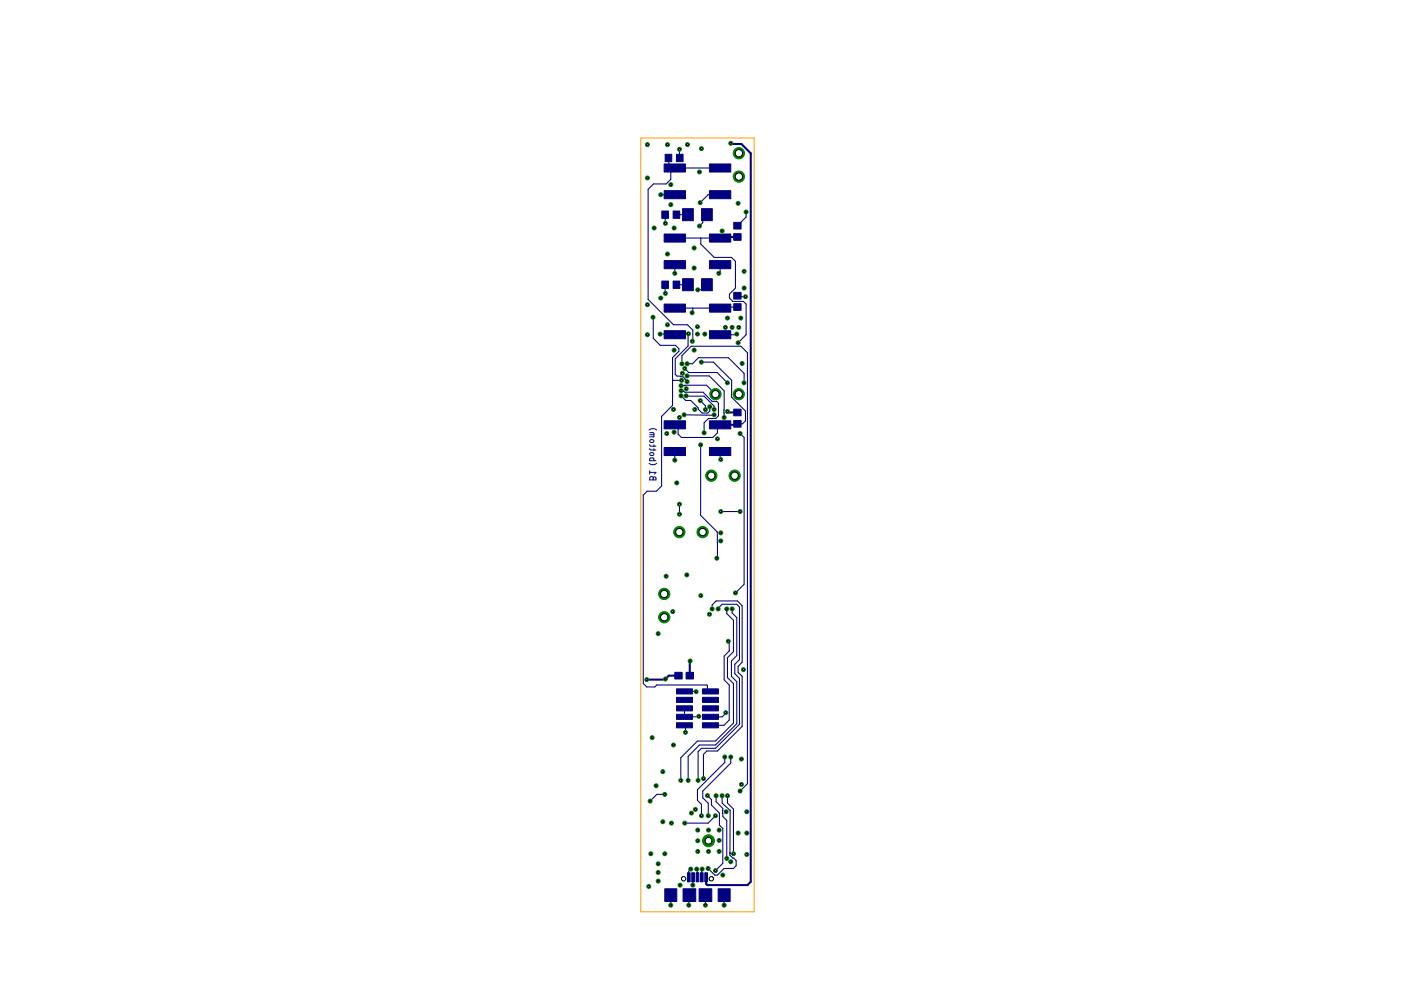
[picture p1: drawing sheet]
<svg xmlns="http://www.w3.org/2000/svg" width="420mm" height="297mm" viewBox="0 0 420 297" stroke-linecap="round" stroke-linejoin="round" font-family="sans-serif">
<g fill="none" stroke="#000080" stroke-width=".3">
<path d="M194.6 138.9a1.75 1.75 0 0 0 2.3 0M194.6 128.9a1.75 1.75 0 0 1 2.3 0M194.8 134.5l.3 .4h1.6M194.8 133.3l.3 .4h1.6M194.8 129.7h1.1l.2 .3v.9h-1.3M194.8 130.3h1.3M195 135.8l.7-.1a.42 .42 0 0 1 .4 .4 .42 .42 0 0 1-.4 .4l-.7-.1zM195 131.9l.7-.1a.42 .42 0 0 1 .4 .4 .42 .42 0 0 1-.4 .4l-.7-.1zM196.1 138.1l-.2-.8-1 .2-.1 .6h1.9M196.1 133.3v.6M196.1 134.5v.6M194.8 141.1v1"/>
<path d="M194.8 141.6h1.9l-.4 .5M195 143l.5-.2 .4 .5a.41 .41 0 0 1 .4-.4 .41 .41 0 0 1 .4 .4v.5h-1.9zM195.9 143.3v.5"/>
</g>
<g fill="#000080" stroke="#000080" stroke-width=".3">
<path d="M208.8 261.6h.8v2.7h-.8z"/>
<path d="M207.5 261.6h.8v2.7h-.8z"/>
<path d="M210.1 261.6h.8v2.7h-.8z"/>
<path d="M211.4 261.6h.8v2.7h-.8z"/>
<path d="M206.2 261.6h.8v2.7h-.8z"/>
<path d="M199.4 266.4h3.6v3.8h-3.6z"/>
<path d="M204.9 266.4h3.8v3.8h-3.8z"/>
<path d="M209.7 266.4h3.8v3.8h-3.8z"/>
<path d="M215.4 266.4h3.6v3.8h-3.6z"/>
<path d="M210.7 216.6h4.8v1.6h-4.8z"/>
<path d="M210.7 214.1h4.8v1.5h-4.8z"/>
<path d="M210.7 211.6h4.8v1.5h-4.8z"/>
<path d="M210.7 209h4.8v1.5h-4.8z"/>
<path d="M210.7 206.5h4.8v1.5h-4.8z"/>
<path d="M202.9 216.6h4.8v1.6h-4.8z"/>
<path d="M202.9 214.1h4.8v1.5h-4.8z"/>
<path d="M202.9 211.6h4.8v1.5h-4.8z"/>
<path d="M202.9 209h4.8v1.5h-4.8z"/>
<path d="M202.9 206.5h4.8v1.5h-4.8z"/>
<path d="M204.7 83.5h3.2v3.6h-3.2z"/>
<path d="M210.4 83.5h3.2v3.6h-3.2z"/>
<path d="M204.7 62.5h3.2v3.6h-3.2z"/>
<path d="M210.4 62.5h3.2v3.6h-3.2z"/>
<path d="M220 70h2.2v2h-2.2z"/>
<path d="M220 66.7h2.2v1.9h-2.2z"/>
<path d="M220 91h2.2v2h-2.2z"/>
<path d="M220 87.7h2.2v1.9h-2.2z"/>
<path d="M199.5 46.2h2v2.3h-2z"/>
<path d="M202.9 46.2h2v2.3h-2z"/>
<path d="M220 126h2.2v2h-2.2z"/>
<path d="M220 122.6h2.2v2h-2.2z"/>
<path d="M201.9 84.2h2v2.2h-2z"/>
<path d="M198.5 84.2h2v2.2h-2z"/>
<path d="M201.9 63.2h2v2.2h-2z"/>
<path d="M198.5 63.2h2v2.2h-2z"/>
<path d="M199.2 78.1h6.4v2.4h-6.4z"/>
<path d="M212.8 78.1h6.4v2.4h-6.4z"/>
<path d="M212.8 70.1h6.4v2.5h-6.4z"/>
<path d="M199.2 70.1h6.4v2.5h-6.4z"/>
<path d="M199.2 99.1h6.4v2.4h-6.4z"/>
<path d="M212.8 99.1h6.4v2.4h-6.4z"/>
<path d="M212.8 91.1h6.4v2.5h-6.4z"/>
<path d="M199.2 91.1h6.4v2.5h-6.4z"/>
<path d="M199.2 57.1h6.4v2.5h-6.4z"/>
<path d="M212.8 57.1h6.4v2.5h-6.4z"/>
<path d="M212.8 49.1h6.4v2.5h-6.4z"/>
<path d="M199.2 49.1h6.4v2.5h-6.4z"/>
<path d="M199.2 134.1h6.4v2.4h-6.4z"/>
<path d="M212.8 134.1h6.4v2.4h-6.4z"/>
<path d="M212.8 126.1h6.4v2.4h-6.4z"/>
<path d="M199.2 126.1h6.4v2.4h-6.4z"/>
<path d="M202.4 201.5h2.2v2h-2.2z"/>
<path d="M205.8 201.5h2.2v2h-2.2z"/>
</g>
<g fill="none" stroke="#000080" stroke-width=".32">
<path d="M198.2 58.4h4.2l.4 .3M200.5 47.3l.1 3.2h1.8v-.1M202.4 50.4l-1.2 1.1v2.2l-1.4 1.4h-3.8l-1.6 1.6v33l7.6 7.6h4.2l1.6 1.6-.2 3.4M202.4 50.4h13.6M203.8 44.7l.1 2.6M216 58.4h-3.6l-2.4 2.3M199.5 64.3l.1 2.7M202.4 79.3v2.6M202.4 71.4h13.6M202.9 64.3h3.4M210.2 71.4v1.8l4 4h5.2l1.2 1.1v8l-1.8 1.8v1.2l1 1h3.1l.9 .8v9.2l-2.4 2.4M212 64.3l-1.2 1.3v1.1l-1 1.1"/>
<path d="M216 79.3v2.2l-.4 .4M223.8 63.5v1.5l-2.7 2.6M195.8 95.1l.1 6.3 2.1 2.1h4.6l1 1v.8l-1.9 1.9v14.3l-3.3 3.3v20.9l-1.5 1.5h-2.8l-1.2 1.2v56.5l1.1 1h2.4l.6-.6h15l.2 .2v1.4l-.2 .2M199.5 85.3l.1 2.6M202.9 85.3h3.4M207.8 92.4v1.1l-.2 .2M212 85.3v.6l-.9 .9-1.8 .1M217 92l-.3 .4h-14.3M221.1 88.6l.4 .3h2.1M221.1 92h-4.8l-.3 .4M198 100.1h4.2l.2 .2M201.7 114h2.7"/>
<path d="M204.3 118.6l1.4 1.4h1.5l2.2 2.3v.4l1.2 1.1h1.7l.6-.6v-1.3M204.3 117.1h.6l.5 .5h5.4l2.8 2.7h1.3l.6 .5v3.8l-.8 .8h-2.2l-1.3 1.3v3M204.3 115.6l7.6-.1 2.7 2.7M204.5 109.1v-2.5l2.8-2.8h14.9l2 1.9v129.2l-2.2 2.2M205.4 110.4l1.1 1.3h8.6l3 3M205.8 118.6l5.4 .1 3 3v1M206.1 112.7h6.6l4.5 4.4v8M206.1 109h1.6l1.8-1.8h9l4.7 4.7v2.8M206.5 100l-.1 3.7-3.9 3.8v4.7l.6 .5 1.8 .2 1.2 1.5M210.4 108.5h3.6l5.4 5.5v5l4.2 4.2v2.9l-.9 .9h-1.6M221 100.1l-.2 .2h-4.8M223.1 114.7h.1"/>
<path d="M202.4 135.3v2.6M202.4 127.3l1 1v1.8l1 1h9.4l1.4-1.4v-2.4h.8M205.2 124.3h9M210 120.1l1.6 1.5v1.2M210.1 133.3v21.2l5 5 .1 7.8h-.2M216 135.3v2.2l.2 .2M222 129.9l1.2 1.2v44l-2.6 2.6M203.8 151.1v3M216.2 153.3h5.8M213.6 182.5v-1.2l1.2-1.2h6.3l1.5 1.4v17l-1.2 1.2v1.8l1.2 1.2v15l-7.4 7.4h-3.2l-1 1v7.3M215.4 182.5l1.2-1.4h4.4l.8 .8v15.8l-1.4 1.4v2.8l1.4 1.4v13.8l-7.2 7.2h-4.2l-1 1v8.6M218 182.5v1.4l2 2v9.4l-1.8 1.8v6l1.8 1.8v11.8l-5.4 5.4h-5.4l-5 5v6.8"/>
<path d="M218.4 192.2l.3 .3v2.6l-1.5 1.6v7.1l1.5 1.5v10.5l-1.6 1.6h-4M219.6 182.5v1.2l1.4 1.4v11.4l-1.6 1.6v4.6l1.6 1.6v12.6l-6.4 6.4h-4.8l-3.4 3.4v7.2M205.3 207.2l3.5 .1M205.3 212.3v2.6l4.3-.2M205.3 217.4l.3 .3v1.8M212 207.1l1.1 .1M212 207.1l-.2 .2M217.7 213.6v.1M217.7 213.7l-1.1 1.2h-3.5M217.9 213.6l-.2 .1M199.4 238.1h-2.4l-2 2M212.2 238.5l1.2 1.2v1.6l2.4 2.4v3.6l1 1v10.5l-2.2 2.2"/>
<path d="M212.2 238.5h.1M214.8 238.5v1.8l2 2v2.4l1.2 1.2v11.4M216.6 238.5v2.2l2.4 2.2-.1 12.8M217.4 226.9v1.6l-8.2 8.2v3.2l1.2 1.2v3.4M218.2 238.5v2.2l1.8 1.8v13.4M219.2 226.9v1.8l-8.4 8.4v2l1.6 1.7v3.7M212.4 244.5h.1M212.4 244.5h.2M214.6 244.5l-2.2 2.2h-7M218.9 255.7v.6l1.9 1.6v1.6l-.8 .8h-2.8l-2 2h-.8l-2-2M218.9 255.7h.1M201.2 268.3v3"/>
<path d="M206.8 268.3l-.2 .2v2.8M207.2 260.5l-.6 .6v1.9M207.9 263l-.1 2.3M209 260.5l.2 .4v2.1M210.6 260.5l-.1 2.5M211.6 268.3v3M217.2 268.3v3"/>
</g>
<path d="M219.2 42.9l.2 .3h3l2.7 2.8v218.3l-.9 1h-12l-.4-.4v-1.9M221.1 71h-3.6l-.3 .4h-1.2M218.2 123.3l.3 .3h2.6M221.1 127l-.2 .3h-4.9M207 198.1l-.1 4.4M203.5 202.5h-2.9l-1 1.2h-5.6" fill="none" stroke="#000080" stroke-width=".61"/>
<circle cx="221.6" cy="52.9" r="1.69" fill="#008000" stroke="#008000" stroke-width=".3"/>
<circle cx="221.6" cy="52.9" r="1.1" fill="#fff" stroke="#000" stroke-width=".3"/>
<circle cx="221.6" cy="45.9" r="1.69" fill="#008000" stroke="#008000" stroke-width=".3"/>
<circle cx="221.6" cy="45.9" r="1.1" fill="#fff" stroke="#000" stroke-width=".3"/>
<circle cx="213.3" cy="142.6" r="1.69" fill="#008000" stroke="#008000" stroke-width=".3"/>
<circle cx="213.3" cy="142.6" r="1.1" fill="#fff" stroke="#000" stroke-width=".3"/>
<circle cx="220.3" cy="142.6" r="1.69" fill="#008000" stroke="#008000" stroke-width=".3"/>
<circle cx="220.3" cy="142.6" r="1.1" fill="#fff" stroke="#000" stroke-width=".3"/>
<circle cx="199.2" cy="185" r="1.69" fill="#008000" stroke="#008000" stroke-width=".3"/>
<circle cx="199.2" cy="185" r="1.1" fill="#fff" stroke="#000" stroke-width=".3"/>
<circle cx="199.2" cy="178" r="1.69" fill="#008000" stroke="#008000" stroke-width=".3"/>
<circle cx="199.2" cy="178" r="1.1" fill="#fff" stroke="#000" stroke-width=".3"/>
<circle cx="210.7" cy="159.5" r="1.69" fill="#008000" stroke="#008000" stroke-width=".3"/>
<circle cx="210.7" cy="159.5" r="1.1" fill="#fff" stroke="#000" stroke-width=".3"/>
<circle cx="203.7" cy="159.5" r="1.69" fill="#008000" stroke="#008000" stroke-width=".3"/>
<circle cx="203.7" cy="159.5" r="1.1" fill="#fff" stroke="#000" stroke-width=".3"/>
<circle cx="221.6" cy="118.2" r="1.69" fill="#008000" stroke="#008000" stroke-width=".3"/>
<circle cx="221.6" cy="118.2" r="1.1" fill="#fff" stroke="#000" stroke-width=".3"/>
<circle cx="214.6" cy="118.2" r="1.69" fill="#008000" stroke="#008000" stroke-width=".3"/>
<circle cx="214.6" cy="118.2" r="1.1" fill="#fff" stroke="#000" stroke-width=".3"/>
<circle cx="197.4" cy="261.5" r=".59" fill="#008000" stroke="#008000" stroke-width=".3"/>
<circle cx="197.4" cy="261.5" r=".3" fill="#fff" stroke="#000" stroke-width=".3"/>
<circle cx="197.4" cy="264.1" r=".59" fill="#008000" stroke="#008000" stroke-width=".3"/>
<circle cx="197.4" cy="264.1" r=".3" fill="#fff" stroke="#000" stroke-width=".3"/>
<circle cx="197.4" cy="258.9" r=".59" fill="#008000" stroke="#008000" stroke-width=".3"/>
<circle cx="197.4" cy="258.9" r=".3" fill="#fff" stroke="#000" stroke-width=".3"/>
<circle cx="199.4" cy="255.9" r=".59" fill="#008000" stroke="#008000" stroke-width=".3"/>
<circle cx="199.4" cy="255.9" r=".3" fill="#fff" stroke="#000" stroke-width=".3"/>
<circle cx="201.4" cy="246.7" r=".59" fill="#008000" stroke="#008000" stroke-width=".3"/>
<circle cx="201.4" cy="246.7" r=".3" fill="#fff" stroke="#000" stroke-width=".3"/>
<circle cx="219.2" cy="258.3" r=".59" fill="#008000" stroke="#008000" stroke-width=".3"/>
<circle cx="219.2" cy="258.3" r=".3" fill="#fff" stroke="#000" stroke-width=".3"/>
<circle cx="224" cy="256.1" r=".59" fill="#008000" stroke="#008000" stroke-width=".3"/>
<circle cx="224" cy="256.1" r=".3" fill="#fff" stroke="#000" stroke-width=".3"/>
<circle cx="224" cy="249.7" r=".59" fill="#008000" stroke="#008000" stroke-width=".3"/>
<circle cx="224" cy="249.7" r=".3" fill="#fff" stroke="#000" stroke-width=".3"/>
<circle cx="208.6" cy="242.6" r=".59" fill="#008000" stroke="#008000" stroke-width=".3"/>
<circle cx="208.6" cy="242.6" r=".3" fill="#fff" stroke="#000" stroke-width=".3"/>
<circle cx="198.8" cy="246.3" r=".59" fill="#008000" stroke="#008000" stroke-width=".3"/>
<circle cx="198.8" cy="246.3" r=".3" fill="#fff" stroke="#000" stroke-width=".3"/>
<circle cx="195.2" cy="255.9" r=".59" fill="#008000" stroke="#008000" stroke-width=".3"/>
<circle cx="195.2" cy="255.9" r=".3" fill="#fff" stroke="#000" stroke-width=".3"/>
<circle cx="207.2" cy="260.5" r=".59" fill="#008000" stroke="#008000" stroke-width=".3"/>
<circle cx="207.2" cy="260.5" r=".3" fill="#fff" stroke="#000" stroke-width=".3"/>
<circle cx="201.2" cy="271.3" r=".59" fill="#008000" stroke="#008000" stroke-width=".3"/>
<circle cx="201.2" cy="271.3" r=".3" fill="#fff" stroke="#000" stroke-width=".3"/>
<circle cx="217.2" cy="271.3" r=".59" fill="#008000" stroke="#008000" stroke-width=".3"/>
<circle cx="217.2" cy="271.3" r=".3" fill="#fff" stroke="#000" stroke-width=".3"/>
<circle cx="211.6" cy="271.3" r=".59" fill="#008000" stroke="#008000" stroke-width=".3"/>
<circle cx="211.6" cy="271.3" r=".3" fill="#fff" stroke="#000" stroke-width=".3"/>
<circle cx="206.6" cy="271.3" r=".59" fill="#008000" stroke="#008000" stroke-width=".3"/>
<circle cx="206.6" cy="271.3" r=".3" fill="#fff" stroke="#000" stroke-width=".3"/>
<circle cx="212.5" cy="252" r="1.8" fill="#008000" stroke="#008000" stroke-width=".3"/>
<circle cx="212.5" cy="252" r=".99" fill="#fff" stroke="#000" stroke-width=".3"/>
<circle cx="209.3" cy="252" r=".59" fill="#008000" stroke="#008000" stroke-width=".3"/>
<circle cx="209.3" cy="252" r=".3" fill="#fff" stroke="#000" stroke-width=".3"/>
<circle cx="209.3" cy="255.2" r=".59" fill="#008000" stroke="#008000" stroke-width=".3"/>
<circle cx="209.3" cy="255.2" r=".3" fill="#fff" stroke="#000" stroke-width=".3"/>
<circle cx="212.5" cy="255.2" r=".59" fill="#008000" stroke="#008000" stroke-width=".3"/>
<circle cx="212.5" cy="255.2" r=".3" fill="#fff" stroke="#000" stroke-width=".3"/>
<circle cx="215.7" cy="255.2" r=".59" fill="#008000" stroke="#008000" stroke-width=".3"/>
<circle cx="215.7" cy="255.2" r=".3" fill="#fff" stroke="#000" stroke-width=".3"/>
<circle cx="215.7" cy="251.9" r=".59" fill="#008000" stroke="#008000" stroke-width=".3"/>
<circle cx="215.7" cy="251.9" r=".3" fill="#fff" stroke="#000" stroke-width=".3"/>
<circle cx="215.7" cy="248.8" r=".59" fill="#008000" stroke="#008000" stroke-width=".3"/>
<circle cx="215.7" cy="248.8" r=".3" fill="#fff" stroke="#000" stroke-width=".3"/>
<circle cx="212.5" cy="248.8" r=".59" fill="#008000" stroke="#008000" stroke-width=".3"/>
<circle cx="212.5" cy="248.8" r=".3" fill="#fff" stroke="#000" stroke-width=".3"/>
<circle cx="209.3" cy="248.8" r=".59" fill="#008000" stroke="#008000" stroke-width=".3"/>
<circle cx="209.3" cy="248.8" r=".3" fill="#fff" stroke="#000" stroke-width=".3"/>
<circle cx="194.6" cy="265.7" r=".59" fill="#008000" stroke="#008000" stroke-width=".3"/>
<circle cx="194.6" cy="265.7" r=".3" fill="#fff" stroke="#000" stroke-width=".3"/>
<circle cx="195.6" cy="221.1" r=".59" fill="#008000" stroke="#008000" stroke-width=".3"/>
<circle cx="195.6" cy="221.1" r=".3" fill="#fff" stroke="#000" stroke-width=".3"/>
<circle cx="222.9" cy="200.7" r=".59" fill="#008000" stroke="#008000" stroke-width=".3"/>
<circle cx="222.9" cy="200.7" r=".3" fill="#fff" stroke="#000" stroke-width=".3"/>
<circle cx="197.4" cy="189.9" r=".59" fill="#008000" stroke="#008000" stroke-width=".3"/>
<circle cx="197.4" cy="189.9" r=".3" fill="#fff" stroke="#000" stroke-width=".3"/>
<circle cx="207" cy="198.1" r=".59" fill="#008000" stroke="#008000" stroke-width=".3"/>
<circle cx="207" cy="198.1" r=".3" fill="#fff" stroke="#000" stroke-width=".3"/>
<circle cx="207.4" cy="243.7" r=".59" fill="#008000" stroke="#008000" stroke-width=".3"/>
<circle cx="207.4" cy="243.7" r=".3" fill="#fff" stroke="#000" stroke-width=".3"/>
<circle cx="202" cy="223.3" r=".59" fill="#008000" stroke="#008000" stroke-width=".3"/>
<circle cx="202" cy="223.3" r=".3" fill="#fff" stroke="#000" stroke-width=".3"/>
<circle cx="208.8" cy="207.3" r=".59" fill="#008000" stroke="#008000" stroke-width=".3"/>
<circle cx="208.8" cy="207.3" r=".3" fill="#fff" stroke="#000" stroke-width=".3"/>
<circle cx="209.6" cy="214.7" r=".59" fill="#008000" stroke="#008000" stroke-width=".3"/>
<circle cx="209.6" cy="214.7" r=".3" fill="#fff" stroke="#000" stroke-width=".3"/>
<circle cx="210.2" cy="178.5" r=".59" fill="#008000" stroke="#008000" stroke-width=".3"/>
<circle cx="210.2" cy="178.5" r=".3" fill="#fff" stroke="#000" stroke-width=".3"/>
<circle cx="216.2" cy="159.7" r=".59" fill="#008000" stroke="#008000" stroke-width=".3"/>
<circle cx="216.2" cy="159.7" r=".3" fill="#fff" stroke="#000" stroke-width=".3"/>
<circle cx="206" cy="172.3" r=".59" fill="#008000" stroke="#008000" stroke-width=".3"/>
<circle cx="206" cy="172.3" r=".3" fill="#fff" stroke="#000" stroke-width=".3"/>
<circle cx="217.6" cy="98.1" r=".59" fill="#008000" stroke="#008000" stroke-width=".3"/>
<circle cx="217.6" cy="98.1" r=".3" fill="#fff" stroke="#000" stroke-width=".3"/>
<circle cx="219.6" cy="98.1" r=".59" fill="#008000" stroke="#008000" stroke-width=".3"/>
<circle cx="219.6" cy="98.1" r=".3" fill="#fff" stroke="#000" stroke-width=".3"/>
<circle cx="221.6" cy="98.1" r=".59" fill="#008000" stroke="#008000" stroke-width=".3"/>
<circle cx="221.6" cy="98.1" r=".3" fill="#fff" stroke="#000" stroke-width=".3"/>
<circle cx="210.4" cy="44.6" r=".59" fill="#008000" stroke="#008000" stroke-width=".3"/>
<circle cx="210.4" cy="44.6" r=".3" fill="#fff" stroke="#000" stroke-width=".3"/>
<circle cx="209.8" cy="51.5" r=".59" fill="#008000" stroke="#008000" stroke-width=".3"/>
<circle cx="209.8" cy="51.5" r=".3" fill="#fff" stroke="#000" stroke-width=".3"/>
<circle cx="221.4" cy="60.9" r=".59" fill="#008000" stroke="#008000" stroke-width=".3"/>
<circle cx="221.4" cy="60.9" r=".3" fill="#fff" stroke="#000" stroke-width=".3"/>
<circle cx="216.6" cy="69.2" r=".59" fill="#008000" stroke="#008000" stroke-width=".3"/>
<circle cx="216.6" cy="69.2" r=".3" fill="#fff" stroke="#000" stroke-width=".3"/>
<circle cx="222.4" cy="227.5" r=".59" fill="#008000" stroke="#008000" stroke-width=".3"/>
<circle cx="222.4" cy="227.5" r=".3" fill="#fff" stroke="#000" stroke-width=".3"/>
<circle cx="198.2" cy="58.4" r=".59" fill="#008000" stroke="#008000" stroke-width=".3"/>
<circle cx="198.2" cy="58.4" r=".3" fill="#fff" stroke="#000" stroke-width=".3"/>
<circle cx="210" cy="60.7" r=".59" fill="#008000" stroke="#008000" stroke-width=".3"/>
<circle cx="210" cy="60.7" r=".3" fill="#fff" stroke="#000" stroke-width=".3"/>
<circle cx="202.4" cy="81.9" r=".59" fill="#008000" stroke="#008000" stroke-width=".3"/>
<circle cx="202.4" cy="81.9" r=".3" fill="#fff" stroke="#000" stroke-width=".3"/>
<circle cx="215.6" cy="81.9" r=".59" fill="#008000" stroke="#008000" stroke-width=".3"/>
<circle cx="215.6" cy="81.9" r=".3" fill="#fff" stroke="#000" stroke-width=".3"/>
<circle cx="221" cy="100.1" r=".59" fill="#008000" stroke="#008000" stroke-width=".3"/>
<circle cx="221" cy="100.1" r=".3" fill="#fff" stroke="#000" stroke-width=".3"/>
<circle cx="198" cy="100.1" r=".59" fill="#008000" stroke="#008000" stroke-width=".3"/>
<circle cx="198" cy="100.1" r=".3" fill="#fff" stroke="#000" stroke-width=".3"/>
<circle cx="202" cy="122.7" r=".59" fill="#008000" stroke="#008000" stroke-width=".3"/>
<circle cx="202" cy="122.7" r=".3" fill="#fff" stroke="#000" stroke-width=".3"/>
<circle cx="202.2" cy="104.9" r=".59" fill="#008000" stroke="#008000" stroke-width=".3"/>
<circle cx="202.2" cy="104.9" r=".3" fill="#fff" stroke="#000" stroke-width=".3"/>
<circle cx="208.2" cy="104.9" r=".59" fill="#008000" stroke="#008000" stroke-width=".3"/>
<circle cx="208.2" cy="104.9" r=".3" fill="#fff" stroke="#000" stroke-width=".3"/>
<circle cx="208.4" cy="122.7" r=".59" fill="#008000" stroke="#008000" stroke-width=".3"/>
<circle cx="208.4" cy="122.7" r=".3" fill="#fff" stroke="#000" stroke-width=".3"/>
<circle cx="202.4" cy="137.9" r=".59" fill="#008000" stroke="#008000" stroke-width=".3"/>
<circle cx="202.4" cy="137.9" r=".3" fill="#fff" stroke="#000" stroke-width=".3"/>
<circle cx="216.2" cy="137.7" r=".59" fill="#008000" stroke="#008000" stroke-width=".3"/>
<circle cx="216.2" cy="137.7" r=".3" fill="#fff" stroke="#000" stroke-width=".3"/>
<circle cx="222.6" cy="108.9" r=".59" fill="#008000" stroke="#008000" stroke-width=".3"/>
<circle cx="222.6" cy="108.9" r=".3" fill="#fff" stroke="#000" stroke-width=".3"/>
<circle cx="222.2" cy="95.3" r=".59" fill="#008000" stroke="#008000" stroke-width=".3"/>
<circle cx="222.2" cy="95.3" r=".3" fill="#fff" stroke="#000" stroke-width=".3"/>
<circle cx="218.2" cy="95.3" r=".59" fill="#008000" stroke="#008000" stroke-width=".3"/>
<circle cx="218.2" cy="95.3" r=".3" fill="#fff" stroke="#000" stroke-width=".3"/>
<circle cx="223.2" cy="86.3" r=".59" fill="#008000" stroke="#008000" stroke-width=".3"/>
<circle cx="223.2" cy="86.3" r=".3" fill="#fff" stroke="#000" stroke-width=".3"/>
<circle cx="223.2" cy="81.3" r=".59" fill="#008000" stroke="#008000" stroke-width=".3"/>
<circle cx="223.2" cy="81.3" r=".3" fill="#fff" stroke="#000" stroke-width=".3"/>
<circle cx="208.2" cy="80.3" r=".59" fill="#008000" stroke="#008000" stroke-width=".3"/>
<circle cx="208.2" cy="80.3" r=".3" fill="#fff" stroke="#000" stroke-width=".3"/>
<circle cx="194.2" cy="91.3" r=".59" fill="#008000" stroke="#008000" stroke-width=".3"/>
<circle cx="194.2" cy="91.3" r=".3" fill="#fff" stroke="#000" stroke-width=".3"/>
<circle cx="194.2" cy="100.3" r=".59" fill="#008000" stroke="#008000" stroke-width=".3"/>
<circle cx="194.2" cy="100.3" r=".3" fill="#fff" stroke="#000" stroke-width=".3"/>
<circle cx="200.2" cy="97.3" r=".59" fill="#008000" stroke="#008000" stroke-width=".3"/>
<circle cx="200.2" cy="97.3" r=".3" fill="#fff" stroke="#000" stroke-width=".3"/>
<circle cx="198.2" cy="89.3" r=".59" fill="#008000" stroke="#008000" stroke-width=".3"/>
<circle cx="198.2" cy="89.3" r=".3" fill="#fff" stroke="#000" stroke-width=".3"/>
<circle cx="196.2" cy="68.3" r=".59" fill="#008000" stroke="#008000" stroke-width=".3"/>
<circle cx="196.2" cy="68.3" r=".3" fill="#fff" stroke="#000" stroke-width=".3"/>
<circle cx="202.2" cy="68.3" r=".59" fill="#008000" stroke="#008000" stroke-width=".3"/>
<circle cx="202.2" cy="68.3" r=".3" fill="#fff" stroke="#000" stroke-width=".3"/>
<circle cx="201.2" cy="61.3" r=".59" fill="#008000" stroke="#008000" stroke-width=".3"/>
<circle cx="201.2" cy="61.3" r=".3" fill="#fff" stroke="#000" stroke-width=".3"/>
<circle cx="194.2" cy="53.3" r=".59" fill="#008000" stroke="#008000" stroke-width=".3"/>
<circle cx="194.2" cy="53.3" r=".3" fill="#fff" stroke="#000" stroke-width=".3"/>
<circle cx="201.2" cy="55.4" r=".59" fill="#008000" stroke="#008000" stroke-width=".3"/>
<circle cx="201.2" cy="55.4" r=".3" fill="#fff" stroke="#000" stroke-width=".3"/>
<circle cx="194.2" cy="43.3" r=".59" fill="#008000" stroke="#008000" stroke-width=".3"/>
<circle cx="194.2" cy="43.3" r=".3" fill="#fff" stroke="#000" stroke-width=".3"/>
<circle cx="200.2" cy="43.3" r=".59" fill="#008000" stroke="#008000" stroke-width=".3"/>
<circle cx="200.2" cy="43.3" r=".3" fill="#fff" stroke="#000" stroke-width=".3"/>
<circle cx="206.2" cy="43.3" r=".59" fill="#008000" stroke="#008000" stroke-width=".3"/>
<circle cx="206.2" cy="43.3" r=".3" fill="#fff" stroke="#000" stroke-width=".3"/>
<circle cx="208.2" cy="74.3" r=".59" fill="#008000" stroke="#008000" stroke-width=".3"/>
<circle cx="208.2" cy="74.3" r=".3" fill="#fff" stroke="#000" stroke-width=".3"/>
<circle cx="204" cy="265.3" r=".59" fill="#008000" stroke="#008000" stroke-width=".3"/>
<circle cx="204" cy="265.3" r=".3" fill="#fff" stroke="#000" stroke-width=".3"/>
<circle cx="216.8" cy="262.3" r=".59" fill="#008000" stroke="#008000" stroke-width=".3"/>
<circle cx="216.8" cy="262.3" r=".3" fill="#fff" stroke="#000" stroke-width=".3"/>
<circle cx="224" cy="243.3" r=".59" fill="#008000" stroke="#008000" stroke-width=".3"/>
<circle cx="224" cy="243.3" r=".3" fill="#fff" stroke="#000" stroke-width=".3"/>
<circle cx="221.4" cy="249.7" r=".59" fill="#008000" stroke="#008000" stroke-width=".3"/>
<circle cx="221.4" cy="249.7" r=".3" fill="#fff" stroke="#000" stroke-width=".3"/>
<circle cx="198.8" cy="231.3" r=".59" fill="#008000" stroke="#008000" stroke-width=".3"/>
<circle cx="198.8" cy="231.3" r=".3" fill="#fff" stroke="#000" stroke-width=".3"/>
<circle cx="196.8" cy="235.5" r=".59" fill="#008000" stroke="#008000" stroke-width=".3"/>
<circle cx="196.8" cy="235.5" r=".3" fill="#fff" stroke="#000" stroke-width=".3"/>
<circle cx="205.6" cy="219.5" r=".59" fill="#008000" stroke="#008000" stroke-width=".3"/>
<circle cx="205.6" cy="219.5" r=".3" fill="#fff" stroke="#000" stroke-width=".3"/>
<circle cx="212.8" cy="184.1" r=".59" fill="#008000" stroke="#008000" stroke-width=".3"/>
<circle cx="212.8" cy="184.1" r=".3" fill="#fff" stroke="#000" stroke-width=".3"/>
<circle cx="201.8" cy="183.3" r=".59" fill="#008000" stroke="#008000" stroke-width=".3"/>
<circle cx="201.8" cy="183.3" r=".3" fill="#fff" stroke="#000" stroke-width=".3"/>
<circle cx="216.2" cy="162.1" r=".59" fill="#008000" stroke="#008000" stroke-width=".3"/>
<circle cx="216.2" cy="162.1" r=".3" fill="#fff" stroke="#000" stroke-width=".3"/>
<circle cx="199.8" cy="172.7" r=".59" fill="#008000" stroke="#008000" stroke-width=".3"/>
<circle cx="199.8" cy="172.7" r=".3" fill="#fff" stroke="#000" stroke-width=".3"/>
<circle cx="218.2" cy="123.3" r=".59" fill="#008000" stroke="#008000" stroke-width=".3"/>
<circle cx="218.2" cy="123.3" r=".3" fill="#fff" stroke="#000" stroke-width=".3"/>
<circle cx="209.2" cy="97.9" r=".59" fill="#008000" stroke="#008000" stroke-width=".3"/>
<circle cx="209.2" cy="97.9" r=".3" fill="#fff" stroke="#000" stroke-width=".3"/>
<circle cx="211.4" cy="100.1" r=".59" fill="#008000" stroke="#008000" stroke-width=".3"/>
<circle cx="211.4" cy="100.1" r=".3" fill="#fff" stroke="#000" stroke-width=".3"/>
<circle cx="209.2" cy="100.1" r=".59" fill="#008000" stroke="#008000" stroke-width=".3"/>
<circle cx="209.2" cy="100.1" r=".3" fill="#fff" stroke="#000" stroke-width=".3"/>
<circle cx="222.4" cy="235.1" r=".59" fill="#008000" stroke="#008000" stroke-width=".3"/>
<circle cx="222.4" cy="235.1" r=".3" fill="#fff" stroke="#000" stroke-width=".3"/>
<circle cx="203.8" cy="44.7" r=".59" fill="#008000" stroke="#008000" stroke-width=".3"/>
<circle cx="203.8" cy="44.7" r=".3" fill="#fff" stroke="#000" stroke-width=".3"/>
<circle cx="199.6" cy="67" r=".59" fill="#008000" stroke="#008000" stroke-width=".3"/>
<circle cx="199.6" cy="67" r=".3" fill="#fff" stroke="#000" stroke-width=".3"/>
<circle cx="200.2" cy="76.1" r=".59" fill="#008000" stroke="#008000" stroke-width=".3"/>
<circle cx="200.2" cy="76.1" r=".3" fill="#fff" stroke="#000" stroke-width=".3"/>
<circle cx="199.6" cy="87.9" r=".59" fill="#008000" stroke="#008000" stroke-width=".3"/>
<circle cx="199.6" cy="87.9" r=".3" fill="#fff" stroke="#000" stroke-width=".3"/>
<circle cx="223.6" cy="88.9" r=".59" fill="#008000" stroke="#008000" stroke-width=".3"/>
<circle cx="223.6" cy="88.9" r=".3" fill="#fff" stroke="#000" stroke-width=".3"/>
<circle cx="203.8" cy="125.1" r=".59" fill="#008000" stroke="#008000" stroke-width=".3"/>
<circle cx="203.8" cy="125.1" r=".3" fill="#fff" stroke="#000" stroke-width=".3"/>
<circle cx="203" cy="144.7" r=".59" fill="#008000" stroke="#008000" stroke-width=".3"/>
<circle cx="203" cy="144.7" r=".3" fill="#fff" stroke="#000" stroke-width=".3"/>
<circle cx="223.8" cy="63.5" r=".59" fill="#008000" stroke="#008000" stroke-width=".3"/>
<circle cx="223.8" cy="63.5" r=".3" fill="#fff" stroke="#000" stroke-width=".3"/>
<circle cx="217.8" cy="243.3" r=".59" fill="#008000" stroke="#008000" stroke-width=".3"/>
<circle cx="217.8" cy="243.3" r=".3" fill="#fff" stroke="#000" stroke-width=".3"/>
<circle cx="220" cy="255.9" r=".59" fill="#008000" stroke="#008000" stroke-width=".3"/>
<circle cx="220" cy="255.9" r=".3" fill="#fff" stroke="#000" stroke-width=".3"/>
<circle cx="218.2" cy="238.5" r=".59" fill="#008000" stroke="#008000" stroke-width=".3"/>
<circle cx="218.2" cy="238.5" r=".3" fill="#fff" stroke="#000" stroke-width=".3"/>
<circle cx="218" cy="257.3" r=".59" fill="#008000" stroke="#008000" stroke-width=".3"/>
<circle cx="218" cy="257.3" r=".3" fill="#fff" stroke="#000" stroke-width=".3"/>
<circle cx="214.8" cy="238.5" r=".59" fill="#008000" stroke="#008000" stroke-width=".3"/>
<circle cx="214.8" cy="238.5" r=".3" fill="#fff" stroke="#000" stroke-width=".3"/>
<circle cx="212.4" cy="244.5" r=".59" fill="#008000" stroke="#008000" stroke-width=".3"/>
<circle cx="212.4" cy="244.5" r=".3" fill="#fff" stroke="#000" stroke-width=".3"/>
<circle cx="219.2" cy="226.9" r=".59" fill="#008000" stroke="#008000" stroke-width=".3"/>
<circle cx="219.2" cy="226.9" r=".3" fill="#fff" stroke="#000" stroke-width=".3"/>
<circle cx="210.4" cy="244.5" r=".59" fill="#008000" stroke="#008000" stroke-width=".3"/>
<circle cx="210.4" cy="244.5" r=".3" fill="#fff" stroke="#000" stroke-width=".3"/>
<circle cx="217.4" cy="226.9" r=".59" fill="#008000" stroke="#008000" stroke-width=".3"/>
<circle cx="217.4" cy="226.9" r=".3" fill="#fff" stroke="#000" stroke-width=".3"/>
<circle cx="212.4" cy="260.3" r=".59" fill="#008000" stroke="#008000" stroke-width=".3"/>
<circle cx="212.4" cy="260.3" r=".3" fill="#fff" stroke="#000" stroke-width=".3"/>
<circle cx="216.6" cy="238.5" r=".59" fill="#008000" stroke="#008000" stroke-width=".3"/>
<circle cx="216.6" cy="238.5" r=".3" fill="#fff" stroke="#000" stroke-width=".3"/>
<circle cx="214.6" cy="261" r=".59" fill="#008000" stroke="#008000" stroke-width=".3"/>
<circle cx="214.6" cy="261" r=".3" fill="#fff" stroke="#000" stroke-width=".3"/>
<circle cx="212.2" cy="238.5" r=".59" fill="#008000" stroke="#008000" stroke-width=".3"/>
<circle cx="212.2" cy="238.5" r=".3" fill="#fff" stroke="#000" stroke-width=".3"/>
<circle cx="214.6" cy="244.5" r=".59" fill="#008000" stroke="#008000" stroke-width=".3"/>
<circle cx="214.6" cy="244.5" r=".3" fill="#fff" stroke="#000" stroke-width=".3"/>
<circle cx="205.4" cy="246.7" r=".59" fill="#008000" stroke="#008000" stroke-width=".3"/>
<circle cx="205.4" cy="246.7" r=".3" fill="#fff" stroke="#000" stroke-width=".3"/>
<circle cx="219.2" cy="42.9" r=".59" fill="#008000" stroke="#008000" stroke-width=".3"/>
<circle cx="219.2" cy="42.9" r=".3" fill="#fff" stroke="#000" stroke-width=".3"/>
<circle cx="207.8" cy="265.3" r=".59" fill="#008000" stroke="#008000" stroke-width=".3"/>
<circle cx="207.8" cy="265.3" r=".3" fill="#fff" stroke="#000" stroke-width=".3"/>
<circle cx="209" cy="260.5" r=".59" fill="#008000" stroke="#008000" stroke-width=".3"/>
<circle cx="209" cy="260.5" r=".3" fill="#fff" stroke="#000" stroke-width=".3"/>
<circle cx="210.6" cy="260.5" r=".59" fill="#008000" stroke="#008000" stroke-width=".3"/>
<circle cx="210.6" cy="260.5" r=".3" fill="#fff" stroke="#000" stroke-width=".3"/>
<circle cx="204.3" cy="118.6" r=".59" fill="#008000" stroke="#008000" stroke-width=".3"/>
<circle cx="204.3" cy="118.6" r=".3" fill="#fff" stroke="#000" stroke-width=".3"/>
<circle cx="212.9" cy="121.9" r=".59" fill="#008000" stroke="#008000" stroke-width=".3"/>
<circle cx="212.9" cy="121.9" r=".3" fill="#fff" stroke="#000" stroke-width=".3"/>
<circle cx="218" cy="182.5" r=".59" fill="#008000" stroke="#008000" stroke-width=".3"/>
<circle cx="218" cy="182.5" r=".3" fill="#fff" stroke="#000" stroke-width=".3"/>
<circle cx="204.2" cy="233.9" r=".59" fill="#008000" stroke="#008000" stroke-width=".3"/>
<circle cx="204.2" cy="233.9" r=".3" fill="#fff" stroke="#000" stroke-width=".3"/>
<circle cx="210" cy="120.1" r=".59" fill="#008000" stroke="#008000" stroke-width=".3"/>
<circle cx="210" cy="120.1" r=".3" fill="#fff" stroke="#000" stroke-width=".3"/>
<circle cx="211.6" cy="122.8" r=".59" fill="#008000" stroke="#008000" stroke-width=".3"/>
<circle cx="211.6" cy="122.8" r=".3" fill="#fff" stroke="#000" stroke-width=".3"/>
<circle cx="204.3" cy="117.1" r=".59" fill="#008000" stroke="#008000" stroke-width=".3"/>
<circle cx="204.3" cy="117.1" r=".3" fill="#fff" stroke="#000" stroke-width=".3"/>
<circle cx="211.2" cy="129.7" r=".59" fill="#008000" stroke="#008000" stroke-width=".3"/>
<circle cx="211.2" cy="129.7" r=".3" fill="#fff" stroke="#000" stroke-width=".3"/>
<circle cx="210.1" cy="133.3" r=".59" fill="#008000" stroke="#008000" stroke-width=".3"/>
<circle cx="210.1" cy="133.3" r=".3" fill="#fff" stroke="#000" stroke-width=".3"/>
<circle cx="215" cy="167.3" r=".59" fill="#008000" stroke="#008000" stroke-width=".3"/>
<circle cx="215" cy="167.3" r=".3" fill="#fff" stroke="#000" stroke-width=".3"/>
<circle cx="205.8" cy="116.5" r=".59" fill="#008000" stroke="#008000" stroke-width=".3"/>
<circle cx="205.8" cy="116.5" r=".3" fill="#fff" stroke="#000" stroke-width=".3"/>
<circle cx="202.2" cy="129.5" r=".59" fill="#008000" stroke="#008000" stroke-width=".3"/>
<circle cx="202.2" cy="129.5" r=".3" fill="#fff" stroke="#000" stroke-width=".3"/>
<circle cx="203.8" cy="154.1" r=".59" fill="#008000" stroke="#008000" stroke-width=".3"/>
<circle cx="203.8" cy="154.1" r=".3" fill="#fff" stroke="#000" stroke-width=".3"/>
<circle cx="203.8" cy="151.1" r=".59" fill="#008000" stroke="#008000" stroke-width=".3"/>
<circle cx="203.8" cy="151.1" r=".3" fill="#fff" stroke="#000" stroke-width=".3"/>
<circle cx="215.4" cy="182.5" r=".59" fill="#008000" stroke="#008000" stroke-width=".3"/>
<circle cx="215.4" cy="182.5" r=".3" fill="#fff" stroke="#000" stroke-width=".3"/>
<circle cx="209.4" cy="233.9" r=".59" fill="#008000" stroke="#008000" stroke-width=".3"/>
<circle cx="209.4" cy="233.9" r=".3" fill="#fff" stroke="#000" stroke-width=".3"/>
<circle cx="213.6" cy="182.5" r=".59" fill="#008000" stroke="#008000" stroke-width=".3"/>
<circle cx="213.6" cy="182.5" r=".3" fill="#fff" stroke="#000" stroke-width=".3"/>
<circle cx="211" cy="233.4" r=".59" fill="#008000" stroke="#008000" stroke-width=".3"/>
<circle cx="211" cy="233.4" r=".3" fill="#fff" stroke="#000" stroke-width=".3"/>
<circle cx="194" cy="203.7" r=".59" fill="#008000" stroke="#008000" stroke-width=".3"/>
<circle cx="194" cy="203.7" r=".3" fill="#fff" stroke="#000" stroke-width=".3"/>
<circle cx="199.6" cy="203.5" r=".59" fill="#008000" stroke="#008000" stroke-width=".3"/>
<circle cx="199.6" cy="203.5" r=".3" fill="#fff" stroke="#000" stroke-width=".3"/>
<circle cx="195" cy="240.1" r=".59" fill="#008000" stroke="#008000" stroke-width=".3"/>
<circle cx="195" cy="240.1" r=".3" fill="#fff" stroke="#000" stroke-width=".3"/>
<circle cx="199.4" cy="238.1" r=".59" fill="#008000" stroke="#008000" stroke-width=".3"/>
<circle cx="199.4" cy="238.1" r=".3" fill="#fff" stroke="#000" stroke-width=".3"/>
<circle cx="205.8" cy="118.6" r=".59" fill="#008000" stroke="#008000" stroke-width=".3"/>
<circle cx="205.8" cy="118.6" r=".3" fill="#fff" stroke="#000" stroke-width=".3"/>
<circle cx="214.2" cy="122.7" r=".59" fill="#008000" stroke="#008000" stroke-width=".3"/>
<circle cx="214.2" cy="122.7" r=".3" fill="#fff" stroke="#000" stroke-width=".3"/>
<circle cx="204.5" cy="109.1" r=".59" fill="#008000" stroke="#008000" stroke-width=".3"/>
<circle cx="204.5" cy="109.1" r=".3" fill="#fff" stroke="#000" stroke-width=".3"/>
<circle cx="222" cy="237.1" r=".59" fill="#008000" stroke="#008000" stroke-width=".3"/>
<circle cx="222" cy="237.1" r=".3" fill="#fff" stroke="#000" stroke-width=".3"/>
<circle cx="206.1" cy="109" r=".59" fill="#008000" stroke="#008000" stroke-width=".3"/>
<circle cx="206.1" cy="109" r=".3" fill="#fff" stroke="#000" stroke-width=".3"/>
<circle cx="223.1" cy="114.7" r=".59" fill="#008000" stroke="#008000" stroke-width=".3"/>
<circle cx="223.1" cy="114.7" r=".3" fill="#fff" stroke="#000" stroke-width=".3"/>
<circle cx="222" cy="129.9" r=".59" fill="#008000" stroke="#008000" stroke-width=".3"/>
<circle cx="222" cy="129.9" r=".3" fill="#fff" stroke="#000" stroke-width=".3"/>
<circle cx="220.6" cy="177.7" r=".59" fill="#008000" stroke="#008000" stroke-width=".3"/>
<circle cx="220.6" cy="177.7" r=".3" fill="#fff" stroke="#000" stroke-width=".3"/>
<circle cx="206.1" cy="112.7" r=".59" fill="#008000" stroke="#008000" stroke-width=".3"/>
<circle cx="206.1" cy="112.7" r=".3" fill="#fff" stroke="#000" stroke-width=".3"/>
<circle cx="217.2" cy="125.1" r=".59" fill="#008000" stroke="#008000" stroke-width=".3"/>
<circle cx="217.2" cy="125.1" r=".3" fill="#fff" stroke="#000" stroke-width=".3"/>
<circle cx="215.2" cy="131.5" r=".59" fill="#008000" stroke="#008000" stroke-width=".3"/>
<circle cx="215.2" cy="131.5" r=".3" fill="#fff" stroke="#000" stroke-width=".3"/>
<circle cx="219.6" cy="182.5" r=".59" fill="#008000" stroke="#008000" stroke-width=".3"/>
<circle cx="219.6" cy="182.5" r=".3" fill="#fff" stroke="#000" stroke-width=".3"/>
<circle cx="206.4" cy="233.9" r=".59" fill="#008000" stroke="#008000" stroke-width=".3"/>
<circle cx="206.4" cy="233.9" r=".3" fill="#fff" stroke="#000" stroke-width=".3"/>
<circle cx="218.4" cy="192.2" r=".59" fill="#008000" stroke="#008000" stroke-width=".3"/>
<circle cx="218.4" cy="192.2" r=".3" fill="#fff" stroke="#000" stroke-width=".3"/>
<circle cx="205.2" cy="124.3" r=".59" fill="#008000" stroke="#008000" stroke-width=".3"/>
<circle cx="205.2" cy="124.3" r=".3" fill="#fff" stroke="#000" stroke-width=".3"/>
<circle cx="214.2" cy="124.3" r=".59" fill="#008000" stroke="#008000" stroke-width=".3"/>
<circle cx="214.2" cy="124.3" r=".3" fill="#fff" stroke="#000" stroke-width=".3"/>
<circle cx="216.2" cy="153.3" r=".59" fill="#008000" stroke="#008000" stroke-width=".3"/>
<circle cx="216.2" cy="153.3" r=".3" fill="#fff" stroke="#000" stroke-width=".3"/>
<circle cx="222" cy="153.3" r=".59" fill="#008000" stroke="#008000" stroke-width=".3"/>
<circle cx="222" cy="153.3" r=".3" fill="#fff" stroke="#000" stroke-width=".3"/>
<circle cx="217.7" cy="213.6" r=".59" fill="#008000" stroke="#008000" stroke-width=".3"/>
<circle cx="217.7" cy="213.6" r=".3" fill="#fff" stroke="#000" stroke-width=".3"/>
<circle cx="209.8" cy="67.8" r=".59" fill="#008000" stroke="#008000" stroke-width=".3"/>
<circle cx="209.8" cy="67.8" r=".3" fill="#fff" stroke="#000" stroke-width=".3"/>
<circle cx="221.4" cy="102.7" r=".59" fill="#008000" stroke="#008000" stroke-width=".3"/>
<circle cx="221.4" cy="102.7" r=".3" fill="#fff" stroke="#000" stroke-width=".3"/>
<circle cx="207.6" cy="93.7" r=".59" fill="#008000" stroke="#008000" stroke-width=".3"/>
<circle cx="207.6" cy="93.7" r=".3" fill="#fff" stroke="#000" stroke-width=".3"/>
<circle cx="207.6" cy="102.3" r=".59" fill="#008000" stroke="#008000" stroke-width=".3"/>
<circle cx="207.6" cy="102.3" r=".3" fill="#fff" stroke="#000" stroke-width=".3"/>
<circle cx="210.4" cy="108.5" r=".59" fill="#008000" stroke="#008000" stroke-width=".3"/>
<circle cx="210.4" cy="108.5" r=".3" fill="#fff" stroke="#000" stroke-width=".3"/>
<circle cx="206.1" cy="114.4" r=".59" fill="#008000" stroke="#008000" stroke-width=".3"/>
<circle cx="206.1" cy="114.4" r=".3" fill="#fff" stroke="#000" stroke-width=".3"/>
<circle cx="206.5" cy="100" r=".59" fill="#008000" stroke="#008000" stroke-width=".3"/>
<circle cx="206.5" cy="100" r=".3" fill="#fff" stroke="#000" stroke-width=".3"/>
<circle cx="209.3" cy="86.9" r=".59" fill="#008000" stroke="#008000" stroke-width=".3"/>
<circle cx="209.3" cy="86.9" r=".3" fill="#fff" stroke="#000" stroke-width=".3"/>
<circle cx="204.3" cy="115.6" r=".59" fill="#008000" stroke="#008000" stroke-width=".3"/>
<circle cx="204.3" cy="115.6" r=".3" fill="#fff" stroke="#000" stroke-width=".3"/>
<circle cx="205.4" cy="110.4" r=".59" fill="#008000" stroke="#008000" stroke-width=".3"/>
<circle cx="205.4" cy="110.4" r=".3" fill="#fff" stroke="#000" stroke-width=".3"/>
<circle cx="218.1" cy="114.7" r=".59" fill="#008000" stroke="#008000" stroke-width=".3"/>
<circle cx="218.1" cy="114.7" r=".3" fill="#fff" stroke="#000" stroke-width=".3"/>
<circle cx="204.6" cy="111.9" r=".59" fill="#008000" stroke="#008000" stroke-width=".3"/>
<circle cx="204.6" cy="111.9" r=".3" fill="#fff" stroke="#000" stroke-width=".3"/>
<circle cx="200" cy="129.9" r=".59" fill="#008000" stroke="#008000" stroke-width=".3"/>
<circle cx="200" cy="129.9" r=".3" fill="#fff" stroke="#000" stroke-width=".3"/>
<circle cx="204.4" cy="114" r=".59" fill="#008000" stroke="#008000" stroke-width=".3"/>
<circle cx="204.4" cy="114" r=".3" fill="#fff" stroke="#000" stroke-width=".3"/>
<circle cx="195.8" cy="95.1" r=".59" fill="#008000" stroke="#008000" stroke-width=".3"/>
<circle cx="195.8" cy="95.1" r=".3" fill="#fff" stroke="#000" stroke-width=".3"/>
<g fill="none" stroke="#f90" stroke-width=".3">
<path d="M192.2 41.4h34v231.9h-34z"/>
<circle cx="213.3" cy="263.4" r=".66"/>
</g>
<circle cx="213.3" cy="263.4" r=".66" fill="#fff" stroke="#000" stroke-width=".3"/>
<circle cx="205" cy="263.4" r=".66" fill="none" stroke="#f90" stroke-width=".3"/>
<circle cx="205" cy="263.4" r=".66" fill="#fff" stroke="#000" stroke-width=".3"/>
</svg>
